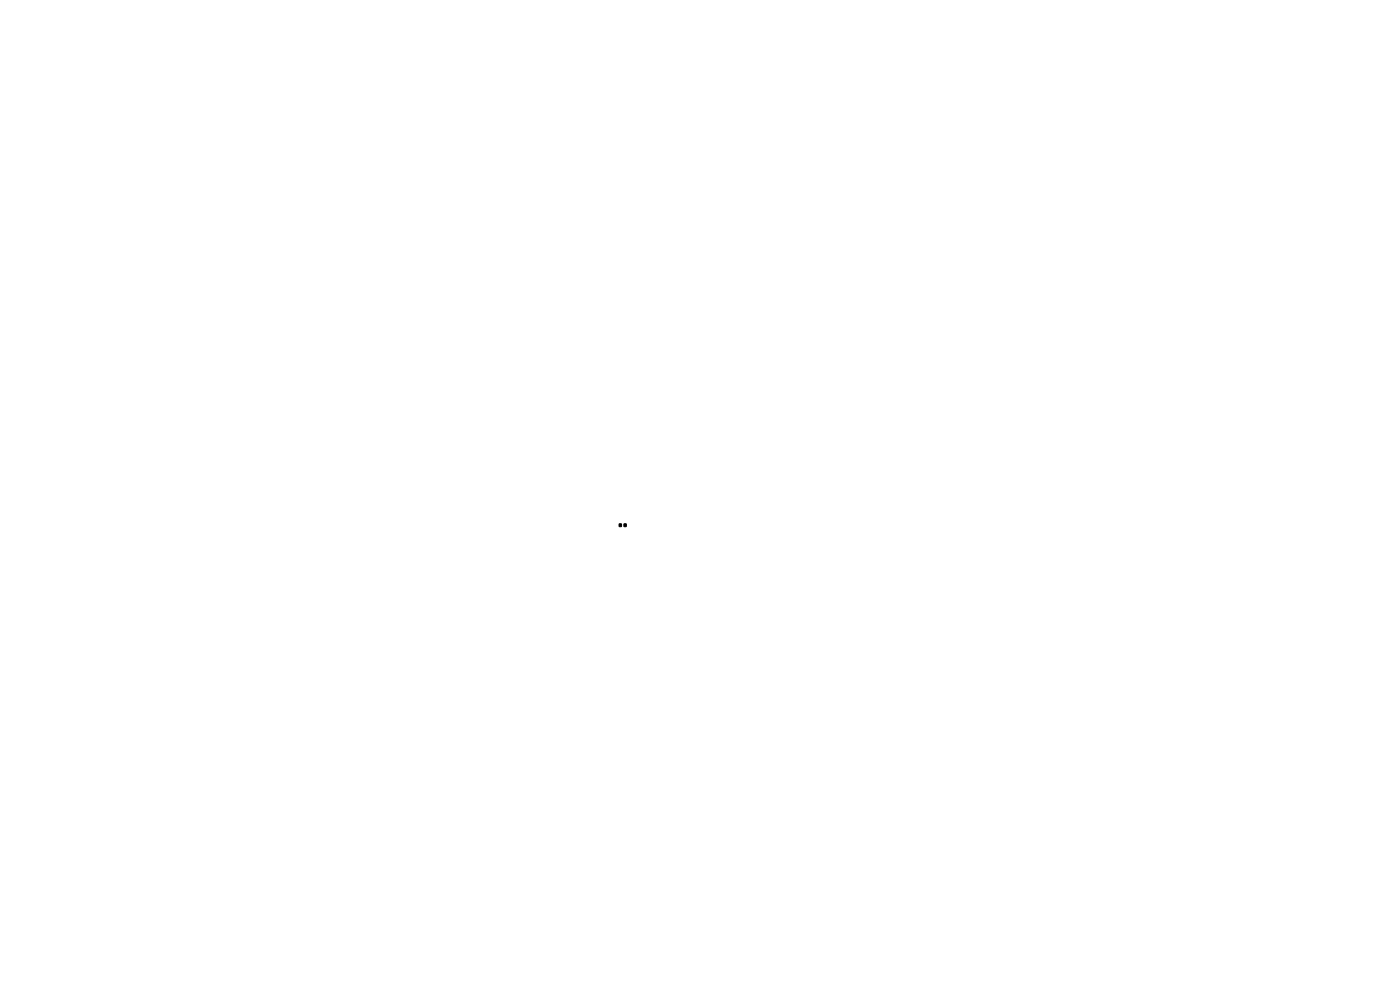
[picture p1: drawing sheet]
<svg xmlns="http://www.w3.org/2000/svg" width="297mm" height="210mm" viewBox="0 0 297 210" stroke-linecap="round" stroke-linejoin="round" font-family="sans-serif">
<path d="M131.4 111.1h.4v.6h-.4zM132.4 111.1h.4v.6h-.4z" fill="#000" stroke="#000" stroke-width=".21"/>
</svg>
